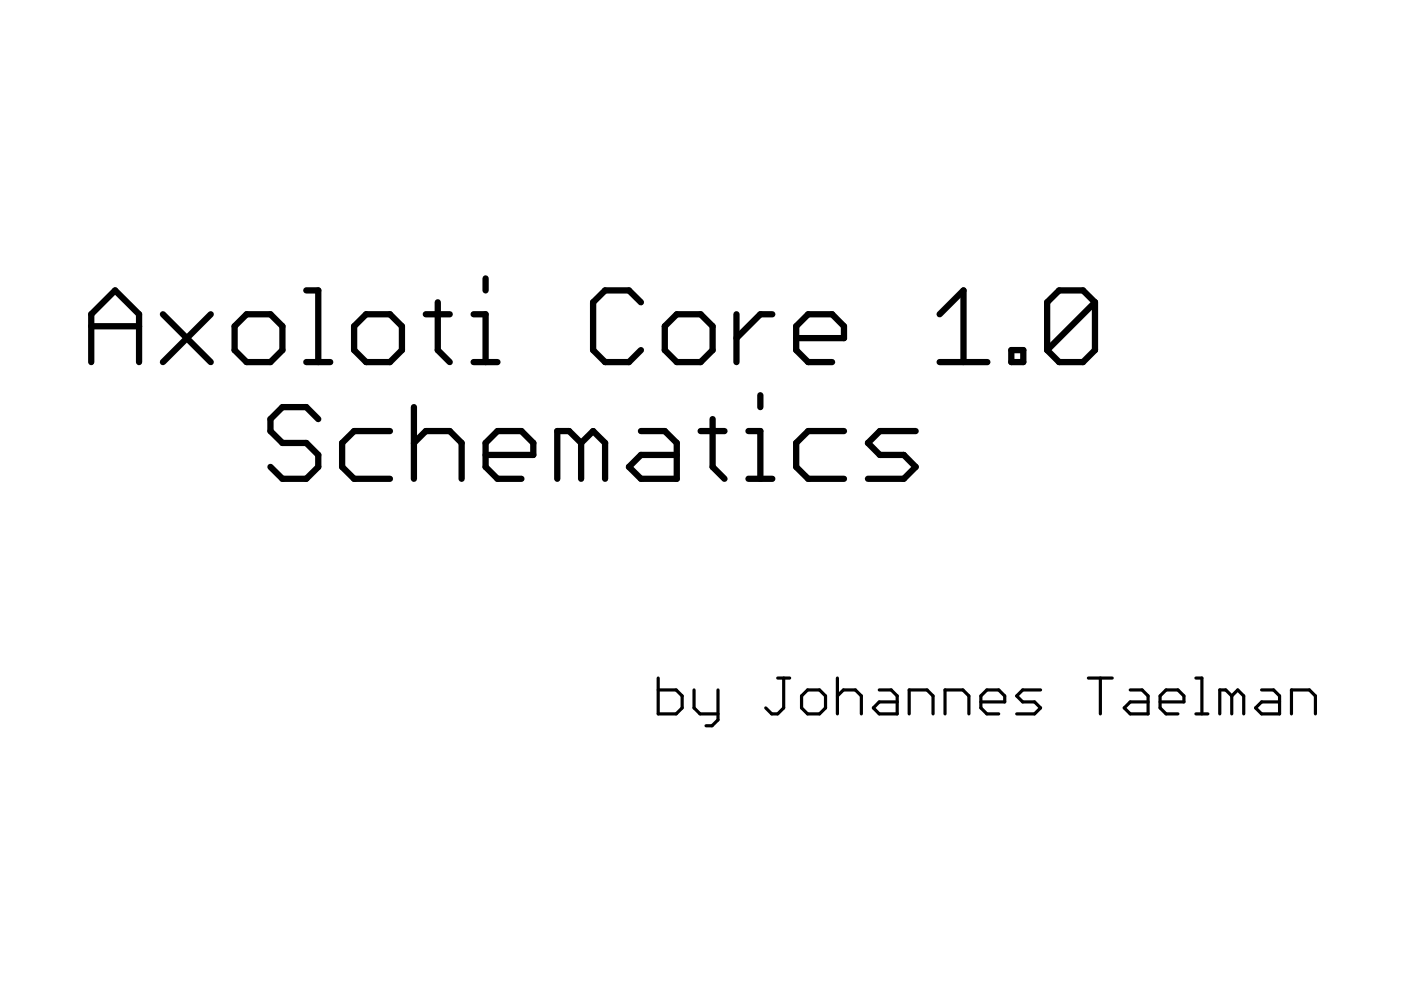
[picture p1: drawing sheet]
<svg xmlns="http://www.w3.org/2000/svg" width="297mm" height="210mm" viewBox="0 0 297 210" stroke-linecap="round" stroke-linejoin="round" font-family="sans-serif">
<g fill="none" stroke="#000" stroke-width="1.3">
<path d="M103 59v2.6M19.3 76.8v-10.2l5.1-5 5.1 5v10.2M19.3 69.2h10.2M34.5 66.6l10.2 10.2M44.7 66.6l-10.2 10.2M49.7 69.2l2.6-2.6h5l2.6 2.6v5l-2.6 2.6h-5l-2.6-2.6zM64.9 76.8h5.1M64.9 61.6h2.6v15.2M75.1 69.2l2.5-2.6h5.1l2.5 2.6v5l-2.5 2.6h-5.1l-2.5-2.6zM90.3 66.6h5.1M92.8 64.1v10.1l2.6 2.6M100.4 76.8h5.1"/>
<path d="M100.4 66.6h2.6v10.2M135.9 64.1l-2.6-2.5h-5l-2.5 2.5v10.1l2.5 2.6h5l2.6-2.6M140.9 69.2l2.6-2.6h5l2.6 2.6v5l-2.6 2.6h-5l-2.6-2.6zM156.1 66.6v10.2M163.7 66.6h-2.5l-5.1 5.1M168.8 71.7h10.1v-2.5l-2.5-2.6h-5.1l-2.5 2.6v5l2.5 2.6h5.1M199.2 76.8h10.1M199.2 66.6l5.1-5v15.2M214.4 74.2h2.6v2.6h-2.6zM232.2 64.1v10.1l-2.6 2.6h-5l-2.6-2.6M232.2 64.1l-2.6-2.5h-5l-2.6 2.5v10.1M232.2 64.1l-10.2 10.1"/>
<path d="M67.5 88.9l-2.6-2.6h-5l-2.6 2.6v2.5l2.6 2.5h5l2.6 2.6v2.5l-2.6 2.5h-5l-2.6-2.5M82.7 91.4h-7.6l-2.6 2.5v5.1l2.6 2.5h7.6M87.8 93.9l2.5-2.5h5.1l2.5 2.5v7.6M87.8 86.3v15.2M103 96.5h10.1v-2.6l-2.5-2.5h-5.1l-2.5 2.5v5.1l2.5 2.5h5.1M123.2 93.9l-2.5-2.5h-2.5v10.1M123.2 93.9v7.6M123.2 93.9l2.6-2.5 2.5 2.5v7.6M135.9 91.4h5l2.6 2.5v7.6h-7.6l-2.6-2.5 2.6-2.5h7.6M148.5 91.4h5.1M151.1 88.9v10.1l2.5 2.5M158.7 91.4h2.5v10.1"/>
<path d="M161.2 83.8v2.5M178.9 91.4h-7.6l-2.5 2.5v5.1l2.5 2.5h7.6M194.1 91.4h-7.6l-2.5 2.5 2.5 2.6h5.1l2.5 2.5-2.5 2.5h-7.6M158.7 101.5h5"/>
</g>
<g fill="none" stroke="#000" stroke-width=".68">
<path d="M139.6 143.8v7.6h3.8l1.2-1.3v-2.5l-1.2-1.3h-3.8M147.2 146.3v3.8l1.2 1.3h3.8M152.2 146.3v6.3l-1.2 1.3h-1.3M164.9 143.8h2.5M166.2 143.8v6.3l-1.3 1.3h-1.3l-1.3-1.3M169.9 147.6l1.3-1.3h2.6l1.2 1.3v2.5l-1.2 1.3h-2.6l-1.3-1.3zM177.5 147.6l1.3-1.3h2.6l1.2 1.3v3.8M177.5 143.8v7.6M186.4 146.3h2.6l1.2 1.3v3.8h-3.8l-1.2-1.3 1.2-1.3h3.8M192.8 151.4v-5.1h3.8l1.2 1.3v3.8M200.4 151.4v-5.1h3.8l1.2 1.3v3.8M208 148.8h5v-1.2l-1.2-1.3h-2.6l-1.2 1.3v2.5l1.2 1.3h2.6"/>
<path d="M220.6 146.3h-3.8l-1.2 1.3 1.2 1.2h2.6l1.2 1.3-1.2 1.3h-3.8M230.8 143.8h5M233.3 143.8v7.6M239.6 146.3h2.5l1.3 1.3v3.8h-3.8l-1.2-1.3 1.2-1.3h3.8M246 148.8h5v-1.2l-1.3-1.3h-2.5l-1.2 1.3v2.5l1.2 1.3h2.5M253.6 151.4h2.5M253.6 143.8h1.2v7.6M261.2 147.6l-1.3-1.3h-1.3v5.1M261.2 147.6v3.8M261.2 147.6l1.2-1.3 1.3 1.3v3.8M267.5 146.3h2.5l1.3 1.3v3.8h-3.8l-1.3-1.3 1.3-1.3h3.8M273.8 151.4v-5.1h3.8l1.3 1.3v3.8"/>
</g>
</svg>
